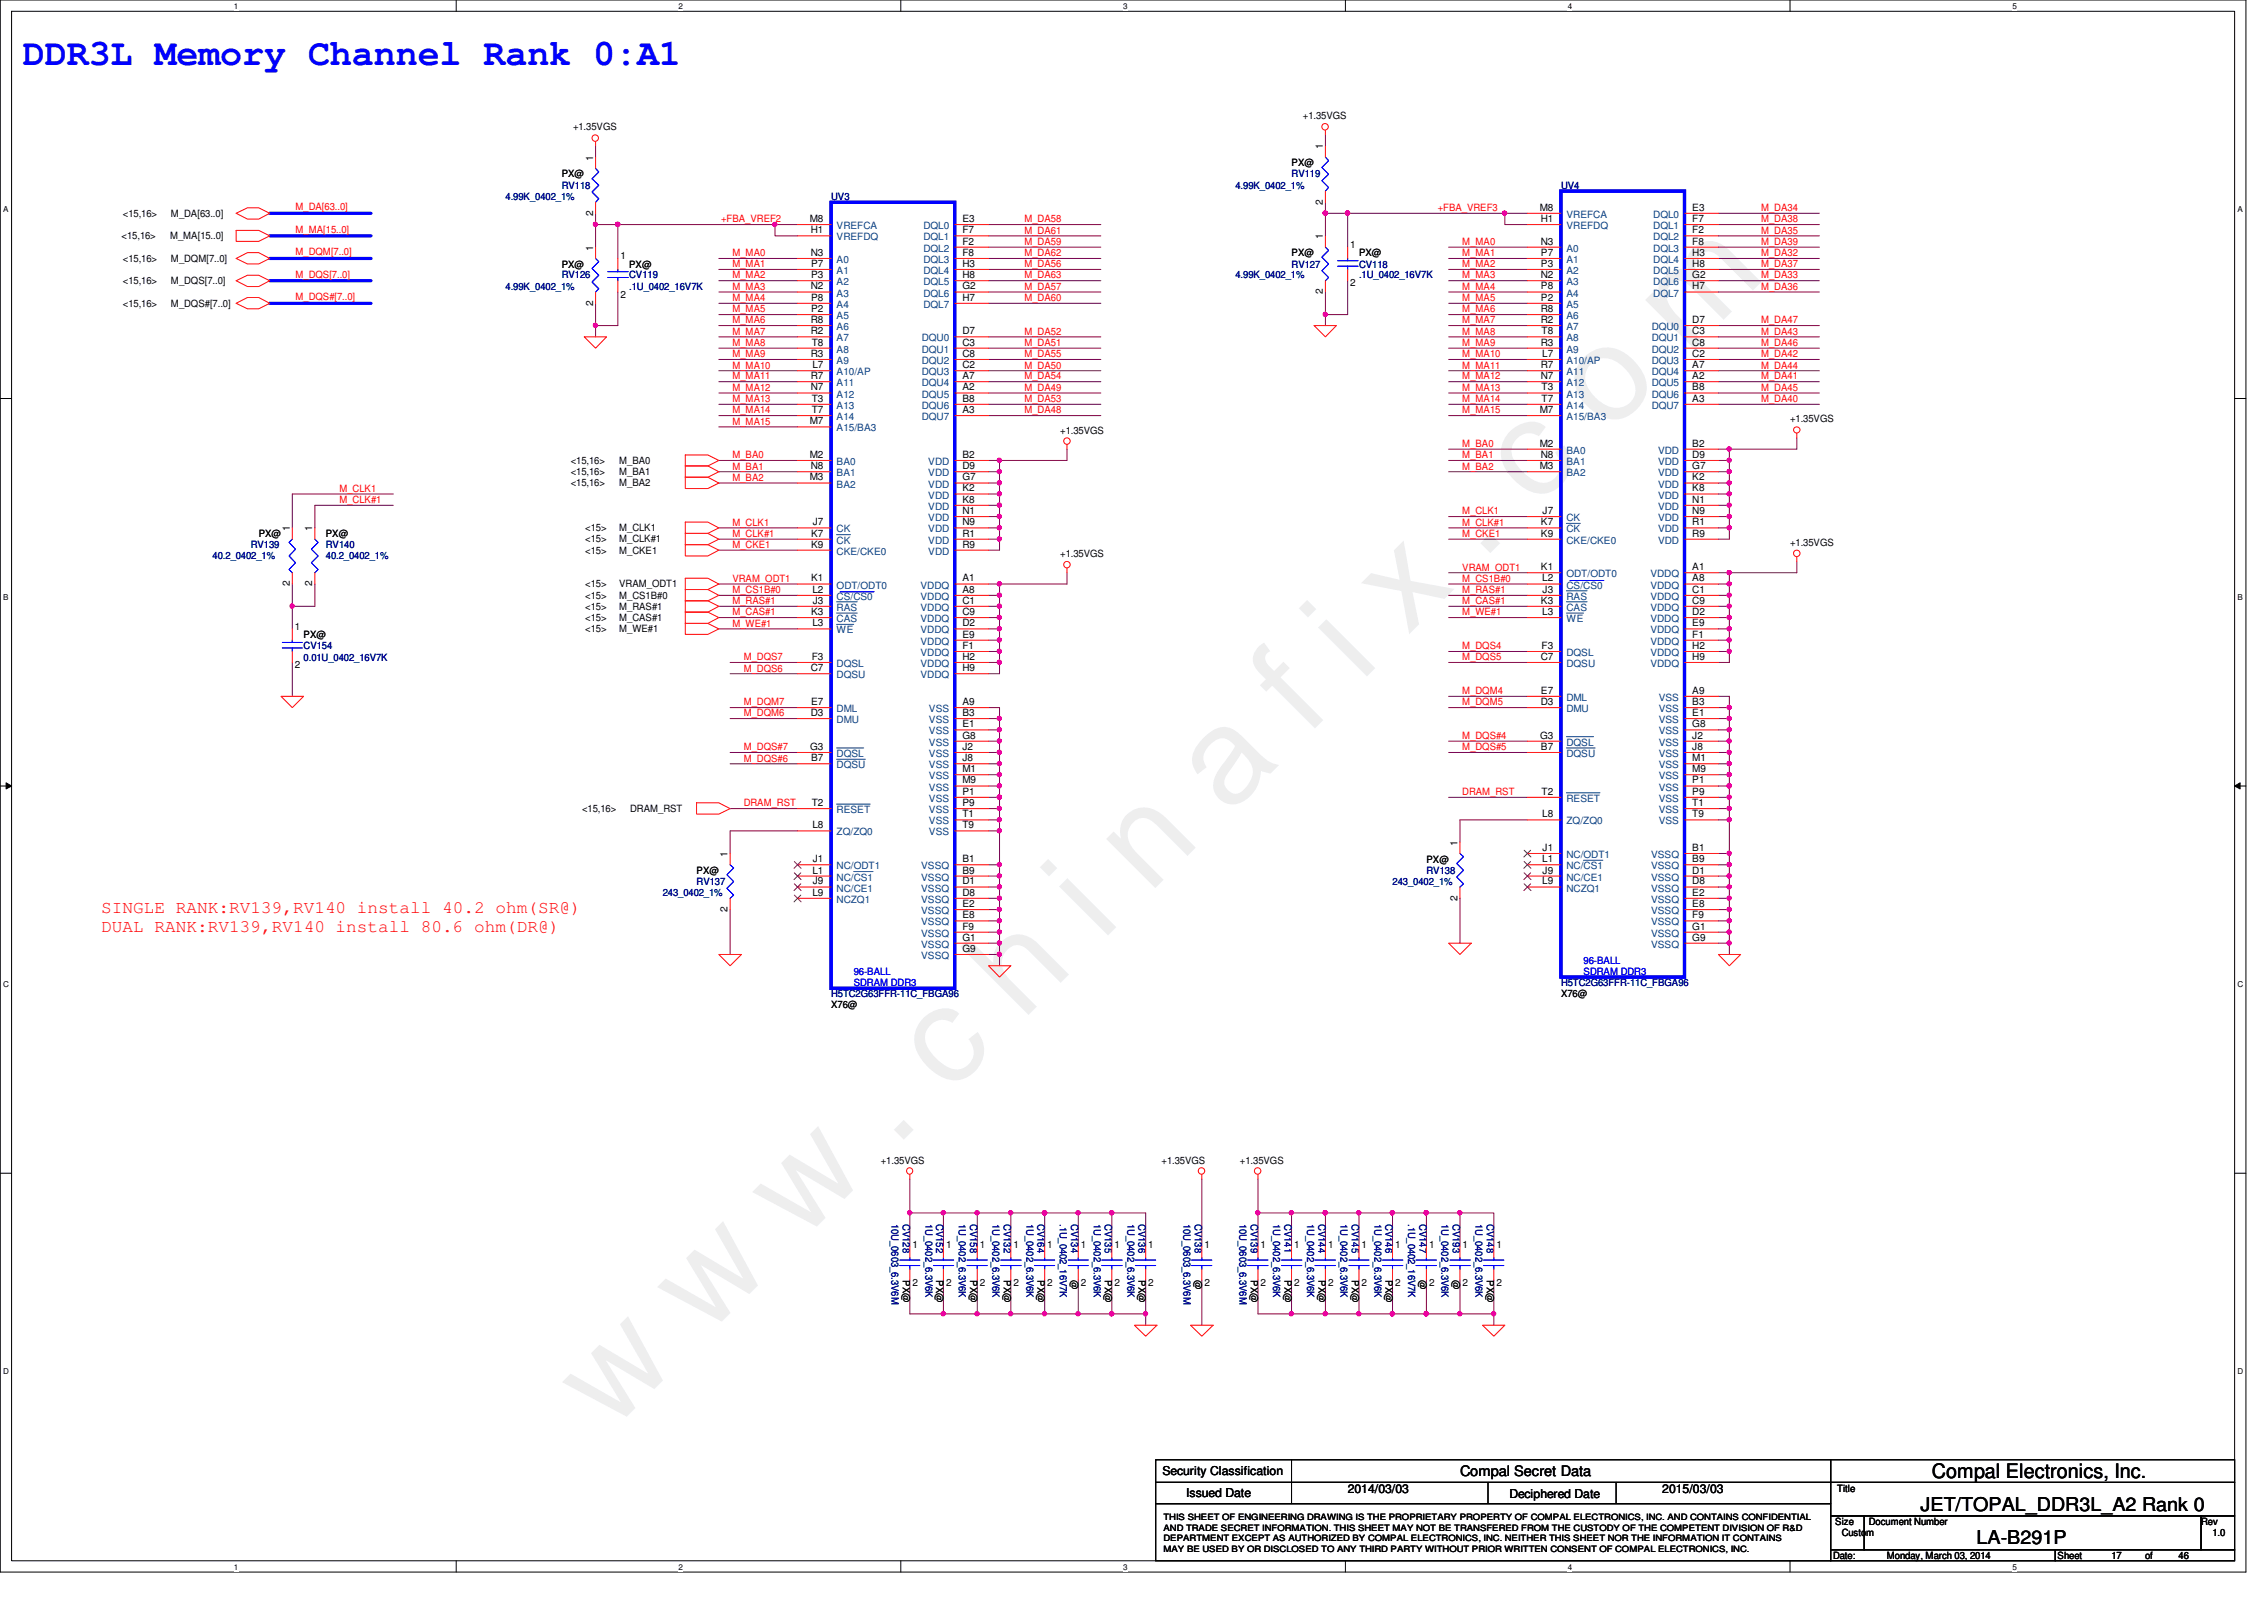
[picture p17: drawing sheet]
<svg xmlns="http://www.w3.org/2000/svg" width="297mm" height="210mm" viewBox="0 0 297 210" stroke-linecap="round" stroke-linejoin="round" font-family="sans-serif">
<defs><g id="words">
<text font-size="17.6" fill="#f0f" x="80.1" y="188" transform="rotate(-45 80.1 188)">w w w . c h i n a f i x . c o m</text>
<text font-size="4.8" fill="#00f" x="3" y="8.5">DDR3L Memory Channel Rank 0:A1</text>
<text font-size="2.6" x="253.4" y="193.9">Compal Electronics, Inc.</text>
<g font-size="2.5">
<text x="252" y="198.2">JET/TOPAL_DDR3L_A2 Rank 0</text>
<text x="259.3" y="202.6">LA-B291P</text>
</g>
<g font-size="2.3" fill="#f00">
<text x="13.3" y="119.8">SINGLE RANK:RV139,RV140 install 40.2 ohm(SR@)</text>
<text x="13.3" y="122.3">DUAL RANK:RV139,RV140 install 80.6 ohm(DR@)</text>
</g>
<text font-size="1.9" x="191.6" y="193.7">Compal Secret Data</text>
<g font-size="1.6">
<text x="152.5" y="193.5">Security Classification</text>
<text x="155.6" y="196.3">Issued Date</text>
<text x="176.8" y="195.9">2014/03/03</text>
<text x="198" y="196.5">Deciphered Date</text>
<text x="218.1" y="195.9">2015/03/03</text>
</g>
<g font-size="1.3">
<text x="75.2" y="17.1">+1.35VGS</text>
<text x="170.9" y="15.6">+1.35VGS</text>
<text x="73.7" y="23.3">PX@</text>
<text x="77.8" y="21.1" transform="rotate(-90 77.8 21.1)">1</text>
<text x="169.5" y="21.8">PX@</text>
<text x="173.6" y="19.6" transform="rotate(-90 173.6 19.6)">1</text>
<text x="16.1" y="28.4">&lt;15,16&gt;</text>
<text x="22.4" y="28.4">M_DA[63..0]</text>
<text x="77.8" y="28.3" transform="rotate(-90 77.8 28.3)">2</text>
<text x="106.3" y="29.1">M8</text>
<text x="126.3" y="29.1">E3</text>
<text x="173.6" y="26.8" transform="rotate(-90 173.6 26.8)">2</text>
<text x="202" y="27.6">M8</text>
<text x="202.1" y="29.1">H1</text>
<text x="222" y="27.6">E3</text>
<text x="222" y="29.1">F7</text>
<text x="16" y="31.4">&lt;15,16&gt;</text>
<text x="16.1" y="34.3">&lt;15,16&gt;</text>
<text x="22.3" y="31.4">M_MA[15..0]</text>
<text x="22.4" y="34.3">M_DQM[7..0]</text>
<text x="73.7" y="35.1">PX@</text>
<text x="77.8" y="32.9" transform="rotate(-90 77.8 32.9)">1</text>
<text x="81.4" y="34">1</text>
<text x="82.5" y="35.1">PX@</text>
<text x="106.4" y="33.6">N3</text>
<text x="106.4" y="30.6">H1</text>
<text x="106.4" y="35">P7</text>
<text x="126.3" y="30.6">F7</text>
<text x="126.3" y="32.1">F2</text>
<text x="126.3" y="33.6">F8</text>
<text x="126.3" y="35">H3</text>
<text x="169.5" y="33.6">PX@</text>
<text x="173.6" y="31.4" transform="rotate(-90 173.6 31.4)">1</text>
<text x="177.2" y="32.6">1</text>
<text x="178.3" y="33.6">PX@</text>
<text x="202.1" y="32.1">N3</text>
<text x="202.2" y="35">P3</text>
<text x="202.2" y="33.6">P7</text>
<text x="222" y="30.6">F2</text>
<text x="222" y="32.1">F8</text>
<text x="222" y="33.6">H3</text>
<text x="222" y="35">H8</text>
<text x="16.1" y="40.2">&lt;15,16&gt;</text>
<text x="16.1" y="37.3">&lt;15,16&gt;</text>
<text x="22.4" y="40.2">M_DQS#[7..0]</text>
<text x="22.4" y="37.3">M_DQS[7..0]</text>
<text x="77.8" y="40.1" transform="rotate(-90 77.8 40.1)">2</text>
<text x="81.4" y="39">2</text>
<text x="106.4" y="38">N2</text>
<text x="106.4" y="36.5">P3</text>
<text x="106.4" y="39.5">P8</text>
<text x="106.4" y="40.9">P2</text>
<text x="126.3" y="36.5">H8</text>
<text x="126.3" y="38">G2</text>
<text x="126.3" y="39.5">H7</text>
<text x="173.6" y="38.6" transform="rotate(-90 173.6 38.6)">2</text>
<text x="177.2" y="37.5">2</text>
<text x="202.1" y="36.5">N2</text>
<text x="202.1" y="40.9">R8</text>
<text x="202.2" y="38">P8</text>
<text x="202.2" y="39.5">P2</text>
<text x="222" y="36.5">G2</text>
<text x="222" y="38">H7</text>
<text x="106.4" y="42.4">R8</text>
<text x="106.4" y="43.9">R2</text>
<text x="106.4" y="46.8">R3</text>
<text x="106.5" y="45.3">T8</text>
<text x="126.3" y="45.3">C3</text>
<text x="126.3" y="46.8">C8</text>
<text x="126.3" y="43.9">D7</text>
<text x="202.1" y="42.4">R2</text>
<text x="202.1" y="45.3">R3</text>
<text x="202.3" y="43.9">T8</text>
<text x="202.3" y="46.8">L7</text>
<text x="222" y="43.9">C3</text>
<text x="222" y="45.3">C8</text>
<text x="222" y="46.8">C2</text>
<text x="222" y="42.4">D7</text>
<text x="106.4" y="49.7">R7</text>
<text x="106.4" y="51.2">N7</text>
<text x="106.5" y="52.7">T3</text>
<text x="106.6" y="48.3">L7</text>
<text x="126.3" y="48.3">C2</text>
<text x="126.3" y="49.7">A7</text>
<text x="126.3" y="51.2">A2</text>
<text x="126.3" y="52.7">B8</text>
<text x="202.1" y="48.3">R7</text>
<text x="202.1" y="49.7">N7</text>
<text x="202.3" y="51.2">T3</text>
<text x="202.3" y="52.7">T7</text>
<text x="222" y="48.3">A7</text>
<text x="222" y="49.7">A2</text>
<text x="222" y="51.2">B8</text>
<text x="222" y="52.7">A3</text>
<text x="106.3" y="55.7">M7</text>
<text x="106.5" y="54.2">T7</text>
<text x="126.3" y="54.2">A3</text>
<text x="139.1" y="56.9">+1.35VGS</text>
<text x="202" y="58.6">M2</text>
<text x="202" y="54.2">M7</text>
<text x="222" y="58.6">B2</text>
<text x="234.9" y="55.4">+1.35VGS</text>
<text x="74.9" y="63.8">&lt;15,16&gt;</text>
<text x="74.9" y="62.3">&lt;15,16&gt;</text>
<text x="74.9" y="60.9">&lt;15,16&gt;</text>
<text x="81.2" y="63.8">M_BA2</text>
<text x="81.2" y="62.3">M_BA1</text>
<text x="81.2" y="60.9">M_BA0</text>
<text x="106.3" y="60.1">M2</text>
<text x="106.3" y="63">M3</text>
<text x="106.4" y="61.6">N8</text>
<text x="126.3" y="60.1">B2</text>
<text x="126.3" y="61.6">D9</text>
<text x="126.3" y="63">G7</text>
<text x="126.3" y="64.5">K2</text>
<text x="126.3" y="66">K8</text>
<text x="202" y="61.6">M3</text>
<text x="202.1" y="60.1">N8</text>
<text x="222" y="60.1">D9</text>
<text x="222" y="61.6">G7</text>
<text x="222" y="63">K2</text>
<text x="222" y="64.5">K8</text>
<text x="222" y="66">N1</text>
<text x="33.9" y="70.4">PX@</text>
<text x="38" y="69.7" transform="rotate(-90 38 69.7)">1</text>
<text x="41" y="69.7" transform="rotate(-90 41 69.7)">1</text>
<text x="42.8" y="70.4">PX@</text>
<text x="76.8" y="71.2">&lt;15&gt;</text>
<text x="76.8" y="69.7">&lt;15&gt;</text>
<text x="81.2" y="71.2">M_CLK#1</text>
<text x="81.2" y="69.7">M_CLK1</text>
<text x="106.4" y="70.4">K7</text>
<text x="106.4" y="71.8">K9</text>
<text x="106.6" y="68.9">J7</text>
<text x="126.3" y="67.4">N1</text>
<text x="126.3" y="68.9">N9</text>
<text x="126.3" y="70.4">R1</text>
<text x="126.3" y="71.8">R9</text>
<text x="202.2" y="68.9">K7</text>
<text x="202.2" y="70.4">K9</text>
<text x="202.4" y="67.4">J7</text>
<text x="222" y="67.4">N9</text>
<text x="222" y="68.9">R1</text>
<text x="222" y="70.4">R9</text>
<text x="234.9" y="71.6">+1.35VGS</text>
<text x="38" y="76.9" transform="rotate(-90 38 76.9)">2</text>
<text x="41" y="76.9" transform="rotate(-90 41 76.9)">2</text>
<text x="76.8" y="72.6">&lt;15&gt;</text>
<text x="76.8" y="77">&lt;15&gt;</text>
<text x="81.2" y="72.6">M_CKE1</text>
<text x="81.2" y="77">VRAM_ODT1</text>
<text x="106.4" y="76.3">K1</text>
<text x="106.6" y="77.8">L2</text>
<text x="126.3" y="76.3">A1</text>
<text x="126.3" y="77.8">A8</text>
<text x="139.1" y="73.1">+1.35VGS</text>
<text x="202.2" y="74.8">K1</text>
<text x="202.3" y="76.3">L2</text>
<text x="202.4" y="77.8">J3</text>
<text x="222" y="74.8">A1</text>
<text x="222" y="76.3">A8</text>
<text x="222" y="77.8">C1</text>
<text x="38.7" y="82.7">1</text>
<text x="39.8" y="83.7">PX@</text>
<text x="76.8" y="80">&lt;15&gt;</text>
<text x="76.8" y="78.5">&lt;15&gt;</text>
<text x="76.8" y="83">&lt;15&gt;</text>
<text x="76.8" y="81.5">&lt;15&gt;</text>
<text x="81.2" y="80">M_RAS#1</text>
<text x="81.2" y="78.5">M_CS1B#0</text>
<text x="81.2" y="83">M_WE#1</text>
<text x="81.2" y="81.5">M_CAS#1</text>
<text x="106.4" y="80.7">K3</text>
<text x="106.6" y="82.2">L3</text>
<text x="106.6" y="79.2">J3</text>
<text x="126.3" y="79.2">C1</text>
<text x="126.3" y="80.7">C9</text>
<text x="126.3" y="83.7">E9</text>
<text x="126.3" y="82.2">D2</text>
<text x="202.2" y="79.2">K3</text>
<text x="202.3" y="80.7">L3</text>
<text x="222" y="79.2">C9</text>
<text x="222" y="82.2">E9</text>
<text x="222" y="83.7">F1</text>
<text x="222" y="80.7">D2</text>
<text x="38.7" y="87.7">2</text>
<text x="106.4" y="88.1">C7</text>
<text x="106.5" y="86.6">F3</text>
<text x="126.3" y="85.1">F1</text>
<text x="126.3" y="86.6">H2</text>
<text x="126.3" y="88.1">H9</text>
<text x="202.1" y="86.6">C7</text>
<text x="202.3" y="85.1">F3</text>
<text x="222" y="85.1">H2</text>
<text x="222" y="86.6">H9</text>
<text x="106.4" y="93.9">D3</text>
<text x="106.4" y="92.5">E7</text>
<text x="126.3" y="92.5">A9</text>
<text x="126.3" y="95.4">E1</text>
<text x="126.3" y="93.9">B3</text>
<text x="202.1" y="92.5">D3</text>
<text x="202.2" y="91">E7</text>
<text x="222" y="91">A9</text>
<text x="222" y="93.9">E1</text>
<text x="222" y="92.5">B3</text>
<text x="222" y="95.4">G8</text>
<text x="106.3" y="98.4">G3</text>
<text x="106.4" y="99.9">B7</text>
<text x="126.3" y="96.9">G8</text>
<text x="126.3" y="98.4">J2</text>
<text x="126.3" y="99.9">J8</text>
<text x="126.3" y="101.3">M1</text>
<text x="202.1" y="96.9">G3</text>
<text x="202.2" y="98.4">B7</text>
<text x="222" y="96.9">J2</text>
<text x="222" y="98.4">J8</text>
<text x="222" y="99.9">M1</text>
<text x="222" y="101.3">M9</text>
<text x="76.4" y="106.5">&lt;15,16&gt;</text>
<text x="82.7" y="106.5">DRAM_RST</text>
<text x="106.5" y="105.7">T2</text>
<text x="126.3" y="102.8">M9</text>
<text x="126.3" y="104.3">P1</text>
<text x="126.3" y="105.7">P9</text>
<text x="126.3" y="107.2">T1</text>
<text x="202.3" y="104.3">T2</text>
<text x="202.3" y="107.2">L8</text>
<text x="222" y="102.8">P1</text>
<text x="222" y="104.3">P9</text>
<text x="222" y="105.7">T1</text>
<text x="222" y="107.2">T9</text>
<text x="95.5" y="112.4" transform="rotate(-90 95.5 112.4)">1</text>
<text x="106.6" y="108.7">L8</text>
<text x="106.6" y="113.1">J1</text>
<text x="126.3" y="113.1">B1</text>
<text x="126.3" y="108.7">T9</text>
<text x="187.2" y="113.2">PX@</text>
<text x="191.2" y="111" transform="rotate(-90 191.2 111)">1</text>
<text x="202.3" y="113.1">L1</text>
<text x="202.4" y="111.6">J1</text>
<text x="222" y="111.6">B1</text>
<text x="222" y="113.1">B9</text>
<text x="91.4" y="114.6">PX@</text>
<text x="95.5" y="119.6" transform="rotate(-90 95.5 119.6)">2</text>
<text x="106.6" y="114.6">L1</text>
<text x="106.6" y="117.5">L9</text>
<text x="106.6" y="116">J9</text>
<text x="126.3" y="116">D1</text>
<text x="126.3" y="114.6">B9</text>
<text x="126.3" y="117.5">D8</text>
<text x="126.3" y="119">E2</text>
<text x="191.2" y="118.2" transform="rotate(-90 191.2 118.2)">2</text>
<text x="202.3" y="116">L9</text>
<text x="202.4" y="114.6">J9</text>
<text x="222" y="114.6">D1</text>
<text x="222" y="116">D8</text>
<text x="222" y="117.5">E2</text>
<text x="222" y="119">E8</text>
<text x="126.3" y="120.5">E8</text>
<text x="126.3" y="122">F9</text>
<text x="126.3" y="123.4">G1</text>
<text x="126.3" y="124.9">G9</text>
<text x="222" y="120.5">F9</text>
<text x="222" y="122">G1</text>
<text x="222" y="123.4">G9</text>
<text x="204.8" y="130.9">X76@</text>
<text x="109" y="132.3">X76@</text>
<text x="115.6" y="152.7">+1.35VGS</text>
<text x="152.4" y="152.7">+1.35VGS</text>
<text x="162.7" y="152.7">+1.35VGS</text>
<text x="118.4" y="167.9" transform="rotate(90 118.4 167.9)">PX@</text>
<text x="119.7" y="163.7">1</text>
<text x="122.8" y="167.9" transform="rotate(90 122.8 167.9)">PX@</text>
<text x="124.1" y="163.7">1</text>
<text x="127.3" y="167.9" transform="rotate(90 127.3 167.9)">PX@</text>
<text x="128.6" y="163.7">1</text>
<text x="131.7" y="167.9" transform="rotate(90 131.7 167.9)">PX@</text>
<text x="133" y="163.7">1</text>
<text x="136.1" y="167.9" transform="rotate(90 136.1 167.9)">PX@</text>
<text x="137.4" y="163.7">1</text>
<text x="140.5" y="167.9" transform="rotate(90 140.5 167.9)">@</text>
<text x="141.8" y="163.7">1</text>
<text x="144.9" y="167.9" transform="rotate(90 144.9 167.9)">PX@</text>
<text x="146.2" y="163.7">1</text>
<text x="149.4" y="167.9" transform="rotate(90 149.4 167.9)">PX@</text>
<text x="150.7" y="163.7">1</text>
<text x="156.8" y="167.9" transform="rotate(90 156.8 167.9)">@</text>
<text x="158" y="163.7">1</text>
<text x="164.1" y="167.9" transform="rotate(90 164.1 167.9)">PX@</text>
<text x="165.4" y="163.7">1</text>
<text x="168.5" y="167.9" transform="rotate(90 168.5 167.9)">PX@</text>
<text x="169.8" y="163.7">1</text>
<text x="173" y="167.9" transform="rotate(90 173 167.9)">PX@</text>
<text x="174.2" y="163.7">1</text>
<text x="177.4" y="167.9" transform="rotate(90 177.4 167.9)">PX@</text>
<text x="178.6" y="163.7">1</text>
<text x="181.8" y="167.9" transform="rotate(90 181.8 167.9)">PX@</text>
<text x="183" y="163.7">1</text>
<text x="186.2" y="167.9" transform="rotate(90 186.2 167.9)">@</text>
<text x="187.5" y="163.7">1</text>
<text x="190.6" y="167.9" transform="rotate(90 190.6 167.9)">@</text>
<text x="191.9" y="163.7">1</text>
<text x="195.1" y="167.9" transform="rotate(90 195.1 167.9)">PX@</text>
<text x="196.3" y="163.7">1</text>
<text x="119.7" y="168.7">2</text>
<text x="124.1" y="168.7">2</text>
<text x="128.6" y="168.7">2</text>
<text x="133" y="168.7">2</text>
<text x="137.4" y="168.7">2</text>
<text x="141.8" y="168.7">2</text>
<text x="146.2" y="168.7">2</text>
<text x="150.7" y="168.7">2</text>
<text x="158" y="168.7">2</text>
<text x="165.4" y="168.7">2</text>
<text x="169.8" y="168.7">2</text>
<text x="174.2" y="168.7">2</text>
<text x="178.6" y="168.7">2</text>
<text x="183" y="168.7">2</text>
<text x="187.5" y="168.7">2</text>
<text x="191.9" y="168.7">2</text>
<text x="196.3" y="168.7">2</text>
<text x="241" y="195.8">Title</text>
<text x="240.8" y="200.1">Size</text>
<text x="241.6" y="201.5">Custom</text>
<text x="245.2" y="200.1">Document Number</text>
<text x="288.8" y="200.1">Rev</text>
<text x="290.3" y="201.5">1.0</text>
<text x="240.5" y="204.5">Date:</text>
<text x="247.6" y="204.5">Monday, March 03, 2014</text>
<text x="270" y="204.5">Sheet</text>
<text x="277" y="204.5">17</text>
<text x="281.4" y="204.5">of</text>
<text x="285.8" y="204.5">46</text>
</g>
<g font-size="1.3" fill="#000080">
<text x="169.5" y="23.3">RV119</text>
<text x="66.3" y="26.2">4.99K_0402_1%</text>
<text x="73.7" y="24.8">RV118</text>
<text x="109" y="26.2">UV3</text>
<text x="162.1" y="24.8">4.99K_0402_1%</text>
<text x="204.8" y="24.8">UV4</text>
<text x="169.5" y="35.1">RV127</text>
<text x="178.3" y="35.1">CV118</text>
<text x="66.3" y="38">4.99K_0402_1%</text>
<text x="73.7" y="36.5">RV126</text>
<text x="82.5" y="36.5">CV119</text>
<text x="82.5" y="38">.1U_0402_16V7K</text>
<text x="162.1" y="36.5">4.99K_0402_1%</text>
<text x="178.3" y="36.5">.1U_0402_16V7K</text>
<text x="32.9" y="71.9">RV139</text>
<text x="42.8" y="71.9">RV140</text>
<text x="27.9" y="73.4">40.2_0402_1%</text>
<text x="42.8" y="73.4">40.2_0402_1%</text>
<text x="39.8" y="85.2">CV154</text>
<text x="39.8" y="86.7">0.01U_0402_16V7K</text>
<text x="86.9" y="117.6">243_0402_1%</text>
<text x="91.4" y="116.1">RV137</text>
<text x="182.7" y="116.1">243_0402_1%</text>
<text x="187.2" y="114.6">RV138</text>
<text x="109" y="130.9">H5TC2G63FFR-11C_FBGA96</text>
<text x="204.8" y="129.4">H5TC2G63FFR-11C_FBGA96</text>
<text x="117" y="160.6" transform="rotate(90 117 160.6)">10U_0603_6.3V6M</text>
<text x="118.4" y="160.6" transform="rotate(90 118.4 160.6)">CV128</text>
<text x="121.4" y="160.6" transform="rotate(90 121.4 160.6)">1U_0402_6.3V6K</text>
<text x="122.8" y="160.6" transform="rotate(90 122.8 160.6)">CV152</text>
<text x="125.8" y="160.6" transform="rotate(90 125.8 160.6)">1U_0402_6.3V6K</text>
<text x="127.3" y="160.6" transform="rotate(90 127.3 160.6)">CV158</text>
<text x="130.2" y="160.6" transform="rotate(90 130.2 160.6)">1U_0402_6.3V6K</text>
<text x="131.7" y="160.6" transform="rotate(90 131.7 160.6)">CV132</text>
<text x="134.7" y="160.6" transform="rotate(90 134.7 160.6)">1U_0402_6.3V6K</text>
<text x="136.1" y="160.6" transform="rotate(90 136.1 160.6)">CV164</text>
<text x="139.1" y="160.6" transform="rotate(90 139.1 160.6)">.1U_0402_16V7K</text>
<text x="140.5" y="160.6" transform="rotate(90 140.5 160.6)">CV134</text>
<text x="143.5" y="160.6" transform="rotate(90 143.5 160.6)">1U_0402_6.3V6K</text>
<text x="144.9" y="160.6" transform="rotate(90 144.9 160.6)">CV135</text>
<text x="147.9" y="160.6" transform="rotate(90 147.9 160.6)">1U_0402_6.3V6K</text>
<text x="149.4" y="160.6" transform="rotate(90 149.4 160.6)">CV136</text>
<text x="155.3" y="160.6" transform="rotate(90 155.3 160.6)">10U_0603_6.3V6M</text>
<text x="156.8" y="160.6" transform="rotate(90 156.8 160.6)">CV138</text>
<text x="162.6" y="160.6" transform="rotate(90 162.6 160.6)">10U_0603_6.3V6M</text>
<text x="164.1" y="160.6" transform="rotate(90 164.1 160.6)">CV139</text>
<text x="167" y="160.6" transform="rotate(90 167 160.6)">1U_0402_6.3V6K</text>
<text x="168.5" y="160.6" transform="rotate(90 168.5 160.6)">CV141</text>
<text x="171.5" y="160.6" transform="rotate(90 171.5 160.6)">1U_0402_6.3V6K</text>
<text x="173" y="160.6" transform="rotate(90 173 160.6)">CV144</text>
<text x="175.9" y="160.6" transform="rotate(90 175.9 160.6)">1U_0402_6.3V6K</text>
<text x="177.4" y="160.6" transform="rotate(90 177.4 160.6)">CV145</text>
<text x="180.3" y="160.6" transform="rotate(90 180.3 160.6)">1U_0402_6.3V6K</text>
<text x="181.8" y="160.6" transform="rotate(90 181.8 160.6)">CV146</text>
<text x="184.7" y="160.6" transform="rotate(90 184.7 160.6)">.1U_0402_16V7K</text>
<text x="186.2" y="160.6" transform="rotate(90 186.2 160.6)">CV147</text>
<text x="189.1" y="160.6" transform="rotate(90 189.1 160.6)">1U_0402_6.3V6K</text>
<text x="190.6" y="160.6" transform="rotate(90 190.6 160.6)">CV193</text>
<text x="193.6" y="160.6" transform="rotate(90 193.6 160.6)">1U_0402_6.3V6K</text>
<text x="195.1" y="160.6" transform="rotate(90 195.1 160.6)">CV148</text>
</g>
<g font-size="1.3" fill="#f00">
<text x="38.8" y="27.6">M_DA[63..0]</text>
<text x="94.6" y="29.2">+FBA_VREF2</text>
<text x="134.4" y="29.2">M_DA58</text>
<text x="188.6" y="27.7">+FBA_VREF3</text>
<text x="231.1" y="29.2">M_DA38</text>
<text x="231.1" y="27.7">M_DA34</text>
<text x="38.8" y="33.5">M_DQM[7..0]</text>
<text x="38.8" y="30.5">M_MA[15..0]</text>
<text x="96.1" y="33.6">M_MA0</text>
<text x="96.1" y="35.1">M_MA1</text>
<text x="134.4" y="35.1">M_DA56</text>
<text x="134.4" y="32.1">M_DA59</text>
<text x="134.4" y="30.6">M_DA61</text>
<text x="134.4" y="33.6">M_DA62</text>
<text x="191.9" y="32.1">M_MA0</text>
<text x="191.9" y="33.6">M_MA1</text>
<text x="191.9" y="35.1">M_MA2</text>
<text x="231.1" y="30.6">M_DA35</text>
<text x="231.1" y="32.1">M_DA39</text>
<text x="231.1" y="35.1">M_DA37</text>
<text x="231.1" y="33.6">M_DA32</text>
<text x="38.8" y="36.4">M_DQS[7..0]</text>
<text x="38.8" y="39.4">M_DQS#[7..0]</text>
<text x="96.1" y="38">M_MA3</text>
<text x="96.1" y="36.5">M_MA2</text>
<text x="96.1" y="41">M_MA5</text>
<text x="96.1" y="39.5">M_MA4</text>
<text x="134.4" y="38">M_DA57</text>
<text x="134.4" y="36.5">M_DA63</text>
<text x="134.4" y="39.5">M_DA60</text>
<text x="191.9" y="38">M_MA4</text>
<text x="191.9" y="41">M_MA6</text>
<text x="191.9" y="39.5">M_MA5</text>
<text x="191.9" y="36.5">M_MA3</text>
<text x="231.1" y="36.5">M_DA33</text>
<text x="231.1" y="38">M_DA36</text>
<text x="96.1" y="43.9">M_MA7</text>
<text x="96.1" y="46.9">M_MA9</text>
<text x="96.1" y="45.4">M_MA8</text>
<text x="96.1" y="42.4">M_MA6</text>
<text x="134.4" y="45.4">M_DA51</text>
<text x="134.4" y="43.9">M_DA52</text>
<text x="134.4" y="46.9">M_DA55</text>
<text x="191.9" y="46.9">M_MA10</text>
<text x="191.9" y="42.4">M_MA7</text>
<text x="191.9" y="45.4">M_MA9</text>
<text x="191.9" y="43.9">M_MA8</text>
<text x="231.1" y="45.4">M_DA46</text>
<text x="231.1" y="46.9">M_DA42</text>
<text x="231.1" y="43.9">M_DA43</text>
<text x="231.1" y="42.4">M_DA47</text>
<text x="96.1" y="51.3">M_MA12</text>
<text x="96.1" y="52.7">M_MA13</text>
<text x="96.1" y="49.8">M_MA11</text>
<text x="96.1" y="48.3">M_MA10</text>
<text x="134.4" y="49.8">M_DA54</text>
<text x="134.4" y="48.3">M_DA50</text>
<text x="134.4" y="51.3">M_DA49</text>
<text x="134.4" y="52.7">M_DA53</text>
<text x="191.9" y="48.3">M_MA11</text>
<text x="191.9" y="51.3">M_MA13</text>
<text x="191.9" y="49.8">M_MA12</text>
<text x="191.9" y="52.7">M_MA14</text>
<text x="231.1" y="52.7">M_DA40</text>
<text x="231.1" y="51.3">M_DA45</text>
<text x="231.1" y="49.8">M_DA41</text>
<text x="231.1" y="48.3">M_DA44</text>
<text x="96.1" y="54.2">M_MA14</text>
<text x="96.1" y="55.7">M_MA15</text>
<text x="134.4" y="54.2">M_DA48</text>
<text x="191.9" y="58.6">M_BA0</text>
<text x="191.9" y="54.2">M_MA15</text>
<text x="44.5" y="66">M_CLK#1</text>
<text x="44.5" y="64.5">M_CLK1</text>
<text x="96.1" y="61.6">M_BA1</text>
<text x="96.1" y="60.1">M_BA0</text>
<text x="96.1" y="63.1">M_BA2</text>
<text x="191.9" y="61.6">M_BA2</text>
<text x="191.9" y="60.1">M_BA1</text>
<text x="96.1" y="70.4">M_CLK#1</text>
<text x="96.1" y="71.9">M_CKE1</text>
<text x="96.1" y="69">M_CLK1</text>
<text x="191.9" y="70.4">M_CKE1</text>
<text x="191.9" y="69">M_CLK#1</text>
<text x="191.9" y="67.5">M_CLK1</text>
<text x="96.1" y="76.3">VRAM_ODT1</text>
<text x="96.1" y="77.8">M_CS1B#0</text>
<text x="191.9" y="74.8">VRAM_ODT1</text>
<text x="191.9" y="76.3">M_CS1B#0</text>
<text x="191.9" y="77.8">M_RAS#1</text>
<text x="96.1" y="82.2">M_WE#1</text>
<text x="96.1" y="80.7">M_CAS#1</text>
<text x="96.1" y="79.2">M_RAS#1</text>
<text x="191.9" y="79.2">M_CAS#1</text>
<text x="191.9" y="80.7">M_WE#1</text>
<text x="97.6" y="86.6">M_DQS7</text>
<text x="97.6" y="88.1">M_DQS6</text>
<text x="191.9" y="86.6">M_DQS5</text>
<text x="191.9" y="85.2">M_DQS4</text>
<text x="97.6" y="94">M_DQM6</text>
<text x="97.6" y="92.5">M_DQM7</text>
<text x="191.9" y="92.5">M_DQM5</text>
<text x="191.9" y="91.1">M_DQM4</text>
<text x="97.6" y="99.9">M_DQS#6</text>
<text x="97.6" y="98.4">M_DQS#7</text>
<text x="191.9" y="98.4">M_DQS#5</text>
<text x="191.9" y="96.9">M_DQS#4</text>
<text x="97.6" y="105.8">DRAM_RST</text>
<text x="191.9" y="104.3">DRAM_RST</text>
</g>
<g font-size="1.3" fill="#004080">
<text x="205.5" y="28.6">VREFCA</text>
<text x="216.9" y="28.6">DQL0</text>
<text x="109.8" y="30.1">VREFCA</text>
<text x="109.8" y="34.5">A0</text>
<text x="109.8" y="35.9">A1</text>
<text x="109.8" y="31.5">VREFDQ</text>
<text x="121.2" y="30.1">DQL0</text>
<text x="121.2" y="31.5">DQL1</text>
<text x="121.2" y="33">DQL2</text>
<text x="121.2" y="34.5">DQL3</text>
<text x="121.2" y="35.9">DQL4</text>
<text x="205.5" y="35.9">A2</text>
<text x="205.5" y="33">A0</text>
<text x="205.5" y="34.5">A1</text>
<text x="205.5" y="30.1">VREFDQ</text>
<text x="216.9" y="30.1">DQL1</text>
<text x="216.9" y="31.5">DQL2</text>
<text x="216.9" y="33">DQL3</text>
<text x="216.9" y="34.5">DQL4</text>
<text x="216.9" y="35.9">DQL5</text>
<text x="109.8" y="37.4">A2</text>
<text x="109.8" y="38.9">A3</text>
<text x="109.8" y="40.4">A4</text>
<text x="109.8" y="41.9">A5</text>
<text x="121.2" y="37.4">DQL5</text>
<text x="121.2" y="38.9">DQL6</text>
<text x="121.2" y="40.4">DQL7</text>
<text x="205.5" y="37.4">A3</text>
<text x="205.5" y="38.9">A4</text>
<text x="205.5" y="40.4">A5</text>
<text x="205.5" y="41.9">A6</text>
<text x="216.9" y="37.4">DQL6</text>
<text x="216.9" y="38.9">DQL7</text>
<text x="109.8" y="43.3">A6</text>
<text x="109.8" y="44.8">A7</text>
<text x="109.8" y="46.3">A8</text>
<text x="109.8" y="47.8">A9</text>
<text x="120.9" y="46.3">DQU1</text>
<text x="120.9" y="47.8">DQU2</text>
<text x="120.9" y="44.8">DQU0</text>
<text x="205.5" y="43.3">A7</text>
<text x="205.5" y="44.8">A8</text>
<text x="205.5" y="46.3">A9</text>
<text x="205.5" y="47.8">A10/AP</text>
<text x="216.7" y="44.8">DQU1</text>
<text x="216.7" y="46.3">DQU2</text>
<text x="216.7" y="47.8">DQU3</text>
<text x="216.7" y="43.3">DQU0</text>
<text x="109.8" y="49.2">A10/AP</text>
<text x="109.8" y="50.7">A11</text>
<text x="109.8" y="52.2">A12</text>
<text x="109.8" y="53.6">A13</text>
<text x="120.9" y="49.2">DQU3</text>
<text x="120.9" y="50.7">DQU4</text>
<text x="120.9" y="52.2">DQU5</text>
<text x="120.9" y="53.6">DQU6</text>
<text x="205.5" y="49.2">A11</text>
<text x="205.5" y="50.7">A12</text>
<text x="205.5" y="52.2">A13</text>
<text x="205.5" y="53.6">A14</text>
<text x="216.7" y="49.2">DQU4</text>
<text x="216.7" y="50.7">DQU5</text>
<text x="216.7" y="52.2">DQU6</text>
<text x="216.7" y="53.6">DQU7</text>
<text x="109.8" y="55.1">A14</text>
<text x="109.8" y="56.6">A15/BA3</text>
<text x="120.9" y="55.1">DQU7</text>
<text x="205.5" y="59.5">BA0</text>
<text x="205.5" y="55.1">A15/BA3</text>
<text x="217.5" y="59.5">VDD</text>
<text x="109.8" y="61">BA0</text>
<text x="109.8" y="62.5">BA1</text>
<text x="109.8" y="64">BA2</text>
<text x="121.8" y="61">VDD</text>
<text x="121.8" y="62.5">VDD</text>
<text x="121.8" y="64">VDD</text>
<text x="121.8" y="65.4">VDD</text>
<text x="205.5" y="61">BA1</text>
<text x="205.5" y="62.5">BA2</text>
<text x="217.5" y="61">VDD</text>
<text x="217.5" y="62.5">VDD</text>
<text x="217.5" y="64">VDD</text>
<text x="217.5" y="65.4">VDD</text>
<text x="109.8" y="69.8">CK</text>
<text x="109.8" y="71.3">CK</text>
<text x="121.8" y="66.9">VDD</text>
<text x="121.8" y="68.4">VDD</text>
<text x="121.8" y="69.8">VDD</text>
<text x="121.8" y="71.3">VDD</text>
<text x="205.5" y="71.3">CKE/CKE0</text>
<text x="205.5" y="68.4">CK</text>
<text x="205.5" y="69.8">CK</text>
<text x="217.5" y="66.9">VDD</text>
<text x="217.5" y="68.4">VDD</text>
<text x="217.5" y="69.8">VDD</text>
<text x="217.5" y="71.3">VDD</text>
<text x="109.8" y="72.8">CKE/CKE0</text>
<text x="109.8" y="77.2">ODT/ODT0</text>
<text x="120.8" y="77.2">VDDQ</text>
<text x="121.8" y="72.8">VDD</text>
<text x="205.5" y="77.2">CS/CS0</text>
<text x="205.5" y="75.7">ODT/ODT0</text>
<text x="216.5" y="75.7">VDDQ</text>
<text x="216.5" y="77.2">VDDQ</text>
<text x="109.8" y="83.1">WE</text>
<text x="109.8" y="80.1">RAS</text>
<text x="109.8" y="81.6">CAS</text>
<text x="109.8" y="78.7">CS/CS0</text>
<text x="120.8" y="78.7">VDDQ</text>
<text x="120.8" y="80.1">VDDQ</text>
<text x="120.8" y="81.6">VDDQ</text>
<text x="120.8" y="83.1">VDDQ</text>
<text x="205.5" y="81.6">WE</text>
<text x="205.5" y="78.7">RAS</text>
<text x="205.5" y="80.1">CAS</text>
<text x="216.5" y="78.7">VDDQ</text>
<text x="216.5" y="80.1">VDDQ</text>
<text x="216.5" y="83.1">VDDQ</text>
<text x="216.5" y="81.6">VDDQ</text>
<text x="109.8" y="87.5">DQSL</text>
<text x="109.8" y="89">DQSU</text>
<text x="120.8" y="84.6">VDDQ</text>
<text x="120.8" y="86.1">VDDQ</text>
<text x="120.8" y="87.5">VDDQ</text>
<text x="120.8" y="89">VDDQ</text>
<text x="205.5" y="86.1">DQSL</text>
<text x="205.5" y="87.5">DQSU</text>
<text x="216.5" y="84.6">VDDQ</text>
<text x="216.5" y="86.1">VDDQ</text>
<text x="216.5" y="87.5">VDDQ</text>
<text x="109.8" y="94.9">DMU</text>
<text x="109.8" y="93.4">DML</text>
<text x="121.9" y="93.4">VSS</text>
<text x="121.9" y="94.9">VSS</text>
<text x="205.5" y="93.4">DMU</text>
<text x="205.5" y="91.9">DML</text>
<text x="217.6" y="91.9">VSS</text>
<text x="217.6" y="94.9">VSS</text>
<text x="217.6" y="93.4">VSS</text>
<text x="109.8" y="100.8">DQSU</text>
<text x="109.8" y="99.3">DQSL</text>
<text x="121.9" y="96.4">VSS</text>
<text x="121.9" y="97.8">VSS</text>
<text x="121.9" y="99.3">VSS</text>
<text x="121.9" y="100.8">VSS</text>
<text x="205.5" y="99.3">DQSU</text>
<text x="205.5" y="97.8">DQSL</text>
<text x="217.6" y="96.4">VSS</text>
<text x="217.6" y="97.8">VSS</text>
<text x="217.6" y="99.3">VSS</text>
<text x="217.6" y="100.8">VSS</text>
<text x="109.8" y="106.7">RESET</text>
<text x="121.9" y="102.2">VSS</text>
<text x="121.9" y="103.7">VSS</text>
<text x="121.9" y="105.2">VSS</text>
<text x="121.9" y="106.7">VSS</text>
<text x="205.5" y="105.2">RESET</text>
<text x="217.6" y="102.2">VSS</text>
<text x="217.6" y="103.7">VSS</text>
<text x="217.6" y="105.2">VSS</text>
<text x="217.6" y="106.7">VSS</text>
<text x="109.8" y="109.6">ZQ/ZQ0</text>
<text x="121.9" y="108.2">VSS</text>
<text x="121.9" y="109.6">VSS</text>
<text x="205.5" y="112.6">NC/ODT1</text>
<text x="205.5" y="108.2">ZQ/ZQ0</text>
<text x="216.6" y="112.6">VSSQ</text>
<text x="217.6" y="108.2">VSS</text>
<text x="109.8" y="114">NC/ODT1</text>
<text x="109.8" y="115.5">NC/CS1</text>
<text x="109.8" y="117">NC/CE1</text>
<text x="109.8" y="118.4">NCZQ1</text>
<text x="120.9" y="117">VSSQ</text>
<text x="120.9" y="114">VSSQ</text>
<text x="120.9" y="115.5">VSSQ</text>
<text x="120.9" y="118.4">VSSQ</text>
<text x="120.9" y="119.9">VSSQ</text>
<text x="205.5" y="114">NC/CS1</text>
<text x="205.5" y="115.5">NC/CE1</text>
<text x="205.5" y="117">NCZQ1</text>
<text x="216.6" y="115.5">VSSQ</text>
<text x="216.6" y="114">VSSQ</text>
<text x="216.6" y="117">VSSQ</text>
<text x="216.6" y="118.4">VSSQ</text>
<text x="216.6" y="119.9">VSSQ</text>
<text x="120.9" y="121.4">VSSQ</text>
<text x="120.9" y="122.9">VSSQ</text>
<text x="120.9" y="124.3">VSSQ</text>
<text x="120.9" y="125.8">VSSQ</text>
<text x="216.6" y="121.4">VSSQ</text>
<text x="216.6" y="122.9">VSSQ</text>
<text x="216.6" y="124.3">VSSQ</text>
</g>
<g font-size="1.3" fill="#00f">
<text x="112" y="127.9">96-BALL</text>
<text x="112" y="129.4">SDRAM DDR3</text>
<text x="207.8" y="126.4">96-BALL</text>
<text x="207.8" y="127.9">SDRAM DDR3</text>
</g>
<g font-size="1.1">
<text x="30.7" y="1.1">1</text>
<text x="89" y="1.1">2</text>
<text x="147.4" y="1.1">3</text>
<text x="205.7" y="1.1">4</text>
<text x="264" y="1.1">5</text>
<text x=".4" y="27.9">A</text>
<text x="293.6" y="27.9">A</text>
<text x=".4" y="78.7">B</text>
<text x="293.6" y="78.7">B</text>
<text x=".4" y="129.5">C</text>
<text x="293.6" y="129.5">C</text>
<text x=".4" y="180.3">D</text>
<text x="293.6" y="180.3">D</text>
<text x="152.6" y="203.6">MAY BE USED BY OR DISCLOSED TO ANY THIRD PARTY WITHOUT PRIOR WRITTEN CONSENT OF COMPAL ELECTRONICS, INC.</text>
<text x="152.7" y="202.2">DEPARTMENT EXCEPT AS AUTHORIZED BY COMPAL ELECTRONICS, INC. NEITHER THIS SHEET NOR THE INFORMATION IT CONTAINS</text>
<text x="152.7" y="199.4">THIS SHEET OF ENGINEERING DRAWING IS THE PROPRIETARY PROPERTY OF COMPAL ELECTRONICS, INC. AND CONTAINS CONFIDENTIAL</text>
<text x="152.7" y="200.8">AND TRADE SECRET INFORMATION. THIS SHEET MAY NOT BE TRANSFERED FROM THE CUSTODY OF THE COMPETENT DIVISION OF R&amp;D</text>
<text x="30.7" y="205.9">1</text>
<text x="89" y="205.9">2</text>
<text x="147.4" y="205.9">3</text>
<text x="205.7" y="205.9">4</text>
<text x="264" y="205.9">5</text>
</g>
</g></defs>
<path d="M0 0h294.7v206.2h-294.7zM1.5 1.5h291.7v203.3h-291.7z" fill="none" stroke="#000" stroke-width=".13"/>
<g fill="#fff">
<path d="M30.7 .2h.6v1.2h-.6z"/>
<path d="M30.7 204.9h.6v1.2h-.6z"/>
</g>
<path d="M59.9 0v1.5M59.9 204.8v1.4" fill="none" stroke="#000" stroke-width=".13"/>
<g fill="#fff">
<path d="M89 .2h.6v1.2h-.6z"/>
<path d="M89 204.9h.6v1.2h-.6z"/>
</g>
<path d="M118.2 0v1.5M118.2 204.8v1.4" fill="none" stroke="#000" stroke-width=".13"/>
<g fill="#fff">
<path d="M147.4 .2h.5v1.2h-.5z"/>
<path d="M147.4 204.9h.5v1.2h-.5z"/>
</g>
<path d="M176.5 0v1.5M176.5 204.8v1.4" fill="none" stroke="#000" stroke-width=".13"/>
<g fill="#fff">
<path d="M205.7 .2h.6v1.2h-.6z"/>
<path d="M205.7 204.9h.6v1.2h-.6z"/>
</g>
<path d="M234.9 0v1.5M234.9 204.8v1.4" fill="none" stroke="#000" stroke-width=".13"/>
<g fill="#fff">
<path d="M264 .2h.6v1.2h-.6z"/>
<path d="M264 204.9h.6v1.2h-.6z"/>
<path d="M.4 26.9h.7v1.2h-.7z"/>
<path d="M293.6 26.9h.7v1.2h-.7z"/>
<path d="M.4 77.7h.7v1.2h-.7z"/>
<path d="M293.6 77.7h.7v1.2h-.7z"/>
</g>
<path d="M0 52.3h1.5M293.2 52.3h1.5" fill="none" stroke="#000" stroke-width=".13"/>
<g fill="#fff">
<path d="M.4 128.5h.8v1.2h-.8z"/>
<path d="M293.6 128.5h.7v1.2h-.7z"/>
</g>
<path d="M0 103.1h1.5M.8 102.7l.7 .4-.7 .4zM293.2 103.1l.7-.4v.8zM293.2 103.1h1.5" fill="none" stroke="#000" stroke-width=".13"/>
<path d="M.8 102.7l.7 .4-.7 .4zM293.2 103.1l.7-.4v.8z" fill="#000"/>
<g fill="#fff">
<path d="M.4 179.3h.8v1.2h-.8z"/>
<path d="M293.6 179.3h.7v1.2h-.7z"/>
</g>
<path d="M0 153.9h1.5M293.2 153.9h1.5" fill="none" stroke="#000" stroke-width=".13"/>
<path d="M35.4 28h13.3M35.4 33.9h13.3M35.4 36.8h13.3M35.4 30.9h13.3M35.4 39.8h13.3" fill="none" stroke="#00f" stroke-width=".42"/>
<path d="M38.3 79.5v3M38.3 76.6v2.9M41.3 76.6v2.9h-3M38.3 86.9v4.5" fill="none" stroke="#800040" stroke-width=".13"/>
<circle cx="38.3" cy="79.5" r=".29" fill="#f0f"/>
<circle cx="38.3" cy="79.5" r=".29" fill="none" stroke="#f0f" stroke-width=".13"/>
<g fill="none" stroke="#800040" stroke-width=".13">
<path d="M78.1 19.2v1.4M173.9 17.7v1.5M225.5 29.5h13.2M225.5 30.9h13.2M225.5 36.8h13.2M225.5 38.3h13.2M225.5 32.4h13.2M225.5 35.3h13.2M225.5 33.9h13.2M225.5 28h13.2M225.5 45.7h13.2M225.5 53h13.2"/>
<path d="M225.5 47.2h13.2M225.5 44.2h13.2M225.5 51.6h13.2M225.5 50.1h13.2M225.5 48.6h13.2M225.5 42.7h13.2M51.6 64.8h-13.3v4.5M51.6 66.3h-10.3v3"/>
</g>
<g fill="none" stroke="#f00" stroke-width=".13">
<path d="M78.1 18.6v.6M173.9 17.1v.6M173.9 19.2v1.4M31 39.8l1.5-.8h1.4l1.5 .8-1.5 .7h-1.4zM31 36.8l1.5-.7h1.4l1.5 .7-1.5 .8h-1.4zM31 33.9l1.5-.8h1.4l1.5 .8-1.5 .7h-1.4zM31 30.2h2.9l1.5 .7-1.5 .8h-2.9zM31 28l1.5-.7h1.4l1.5 .7-1.5 .7h-1.4zM78.1 20.6v1.5M38.3 69.3v1.4M38.3 75.1v1.5M41.3 69.3v1.4"/>
<path d="M41.3 75.1v1.5M36.9 91.4h2.9l-1.5 1.4zM38.3 82.5v1.5M38.3 85.5v1.4"/>
<circle cx="78.1" cy="18.1" r=".43"/>
<circle cx="173.8" cy="16.6" r=".43"/>
</g>
<g fill="none" stroke="#000" stroke-width=".13">
<path d="M151.6 191.5h88.6v3h-88.6zM151.6 194.5h88.6v2.8h-88.6zM151.6 197.3h88.6v7.5h-88.6zM169.4 191.5v5.8M195.2 194.5v2.8M212 194.5v2.8M240.2 191.5h53v3h-53zM240.2 194.5h53v4.4h-53zM240.2 198.9h4.4v4.4h-4.4zM244.6 198.9h44.2v4.4h-44.2zM288.8 198.9h4.4v4.4h-4.4zM240.2 203.3h29.4v1.5h-29.4z"/>
<path d="M269.6 203.3h23.6v1.5h-23.6z"/>
</g>
<path d="M78.1 22.1l.5 .5-.9 .9 .9 .8-.9 .9 .9 .9-.5 .4M173.9 20.6l.4 .5-.9 .9 .9 .9-.9 .8 .9 .9-.4 .5M38.3 70.7l-.4 .5 .9 .8-.9 .9 .9 .9-.9 .9 .4 .4M41.3 70.7l.4 .5-.9 .8 .9 .9-.9 .9 .9 .9-.4 .4M37 85h2.7M37 84.3h2.7M38.3 84v.3M38.3 85v.5" fill="none" stroke="#00f" stroke-width=".13"/>
<path d="M109 26.5h16.3v103.2h-16.3zM204.8 25.1h16.2v103.1h-16.2z" fill="none" stroke="#00f" stroke-width=".42"/>
<circle cx="38.3" cy="79.5" r=".29" fill="#f0f"/>
<circle cx="38.3" cy="79.5" r=".29" fill="none" stroke="#f0f" stroke-width=".13"/>
<use href="#words"/>
</svg>
